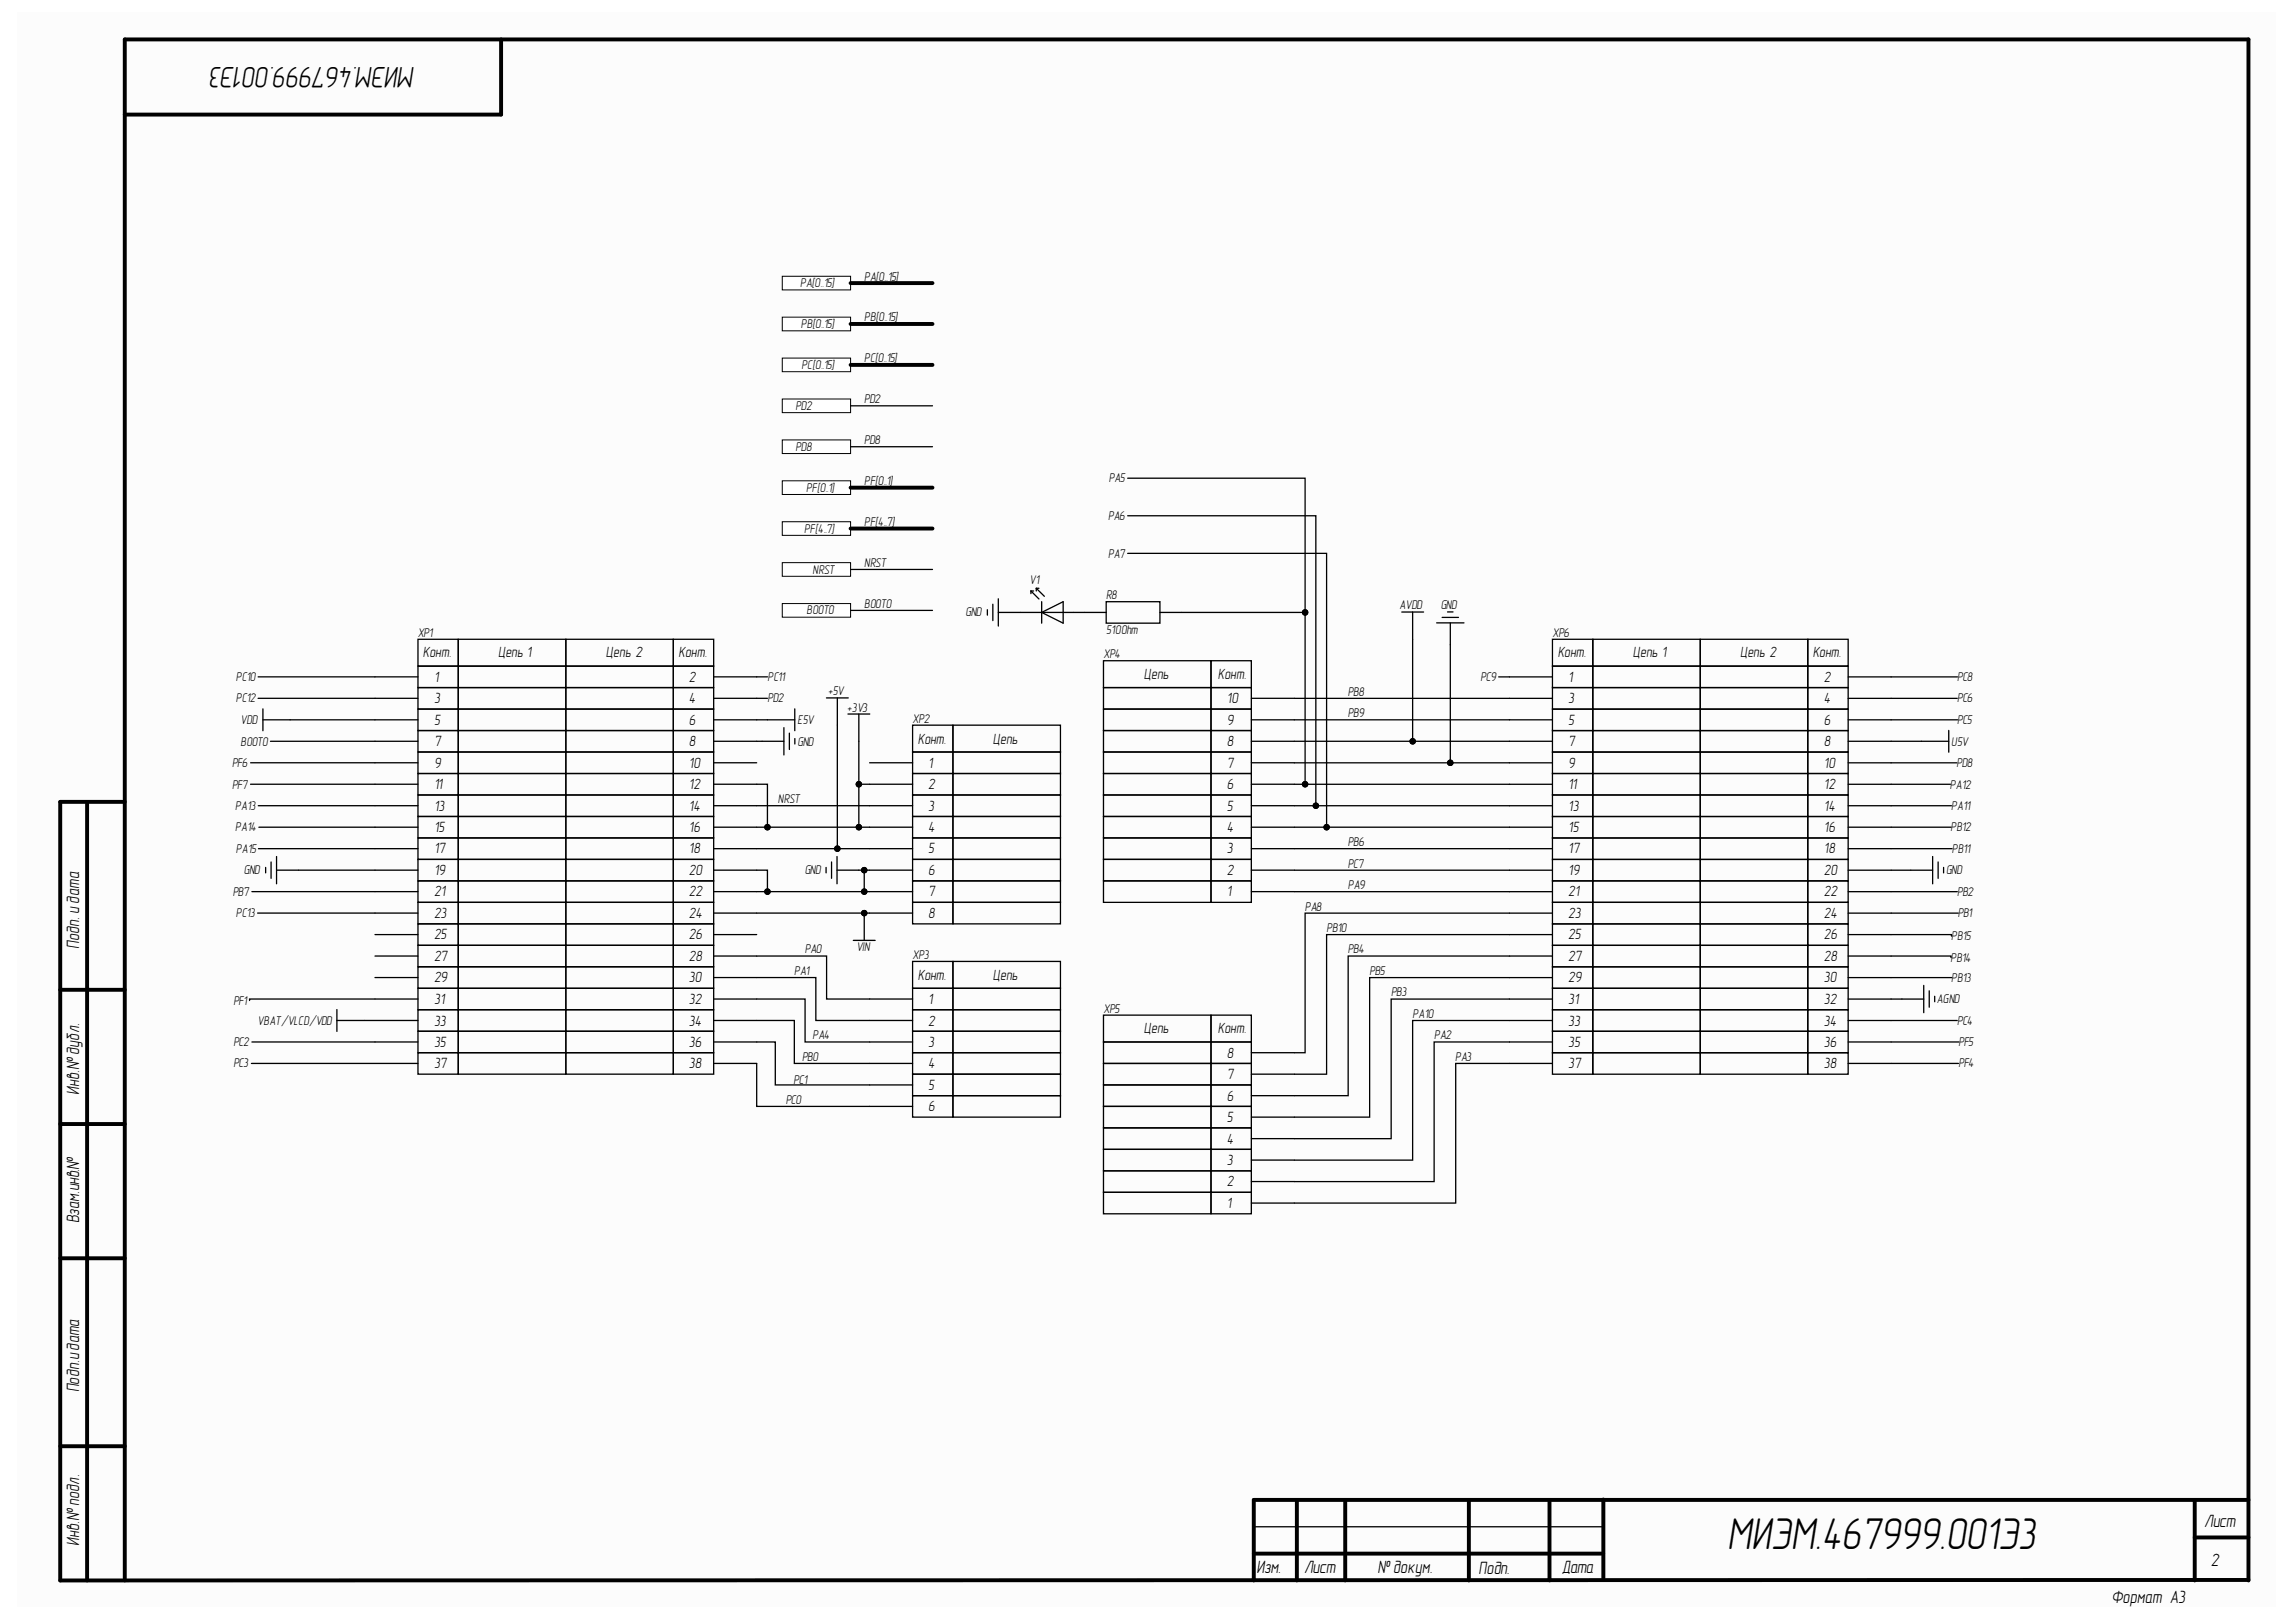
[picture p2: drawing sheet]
<svg xmlns="http://www.w3.org/2000/svg" width="297mm" height="210mm" viewBox="0 0 297 210" stroke-linecap="round" stroke-linejoin="round" font-family="sans-serif">
<defs><g id="words">
<text font-size="5.1" x="223.4" y="200.5">МИЭМ.467999.001Э3</text>
<text font-size="3.4" x="53.7" y="8.7" transform="rotate(-180 53.7 8.7)">МИЭМ.467999.001Э3</text>
<g font-size="2.1">
<text x="10.2" y="122.8" transform="rotate(-90 10.2 122.8)">Подп. и дата</text>
<text x="10.2" y="141.7" transform="rotate(-90 10.2 141.7)">Инв.№ дубл.</text>
<text x="10.2" y="158.3" transform="rotate(-90 10.2 158.3)">Взам.инв.№</text>
<text x="10.2" y="180.2" transform="rotate(-90 10.2 180.2)">Подп.и дата</text>
<text x="285.2" y="197.6">Лист</text>
<text x="10.2" y="200.1" transform="rotate(-90 10.2 200.1)">Инв.№ подл.</text>
<text x="162.5" y="203.5">Изм.</text>
<text x="168.7" y="203.5">Лист</text>
<text x="178.2" y="203.5">№ докум.</text>
<text x="191.3" y="203.7">Подп.</text>
<text x="202" y="203.5">Дата</text>
<text x="286" y="202.7">2</text>
<text x="273.2" y="207.5">Формат A3</text>
</g>
<g font-size="1.7">
<text x="54.7" y="85.1">Конт.</text>
<text x="56.2" y="88.2">1</text>
<text x="64.4" y="85.1">Цепь 1</text>
<text x="78.4" y="85.1">Цепь 2</text>
<text x="87.8" y="85.1">Конт.</text>
<text x="89.1" y="88.2">2</text>
<text x="148" y="87.9">Цепь</text>
<text x="157.6" y="87.9">Конт.</text>
<text x="201.5" y="85.1">Конт.</text>
<text x="202.9" y="88.2">1</text>
<text x="211.3" y="85.1">Цепь 1</text>
<text x="225.1" y="85.1">Цепь 2</text>
<text x="234.5" y="85.1">Конт.</text>
<text x="236" y="88.2">2</text>
<text x="56.2" y="91">3</text>
<text x="56.2" y="93.8">5</text>
<text x="89.1" y="91">4</text>
<text x="89.1" y="93.8">6</text>
<text x="158.7" y="91">10</text>
<text x="158.7" y="93.8">9</text>
<text x="202.9" y="91">3</text>
<text x="202.9" y="93.8">5</text>
<text x="236" y="91">4</text>
<text x="236" y="93.8">6</text>
<text x="56.2" y="96.6">7</text>
<text x="56.2" y="99.4">9</text>
<text x="89.1" y="96.6">8</text>
<text x="89.1" y="99.4">10</text>
<text x="118.7" y="96.2">Конт.</text>
<text x="120.1" y="99.4">1</text>
<text x="128.5" y="96.2">Цепь</text>
<text x="158.7" y="96.6">8</text>
<text x="158.7" y="99.4">7</text>
<text x="202.9" y="96.6">7</text>
<text x="202.9" y="99.4">9</text>
<text x="236" y="96.6">8</text>
<text x="236" y="99.4">10</text>
<text x="56.2" y="102.1">11</text>
<text x="56.2" y="104.9">13</text>
<text x="56.2" y="107.7">15</text>
<text x="89.1" y="102.1">12</text>
<text x="89.1" y="104.9">14</text>
<text x="89.1" y="107.7">16</text>
<text x="120.1" y="102.1">2</text>
<text x="120.1" y="104.9">3</text>
<text x="120.1" y="107.7">4</text>
<text x="158.7" y="102.1">6</text>
<text x="158.7" y="104.9">5</text>
<text x="158.7" y="107.7">4</text>
<text x="202.9" y="102.1">11</text>
<text x="202.9" y="104.9">13</text>
<text x="202.9" y="107.7">15</text>
<text x="236" y="102.1">12</text>
<text x="236" y="104.9">14</text>
<text x="236" y="107.7">16</text>
<text x="56.2" y="110.4">17</text>
<text x="56.2" y="113.2">19</text>
<text x="89.1" y="110.4">18</text>
<text x="89.1" y="113.2">20</text>
<text x="120.1" y="110.4">5</text>
<text x="120.1" y="113.2">6</text>
<text x="158.7" y="110.4">3</text>
<text x="158.7" y="113.2">2</text>
<text x="202.9" y="110.4">17</text>
<text x="202.9" y="113.2">19</text>
<text x="236" y="110.4">18</text>
<text x="236" y="113.2">20</text>
<text x="56.2" y="116">21</text>
<text x="56.2" y="118.8">23</text>
<text x="89.1" y="116">22</text>
<text x="89.1" y="118.8">24</text>
<text x="120.1" y="116">7</text>
<text x="120.1" y="118.8">8</text>
<text x="158.7" y="116">1</text>
<text x="202.9" y="116">21</text>
<text x="202.9" y="118.8">23</text>
<text x="236" y="116">22</text>
<text x="236" y="118.8">24</text>
<text x="56.2" y="121.6">25</text>
<text x="56.2" y="124.4">27</text>
<text x="89.1" y="121.6">26</text>
<text x="89.1" y="124.4">28</text>
<text x="202.9" y="121.6">25</text>
<text x="202.9" y="124.4">27</text>
<text x="236" y="121.6">26</text>
<text x="236" y="124.4">28</text>
<text x="56.2" y="127.1">29</text>
<text x="56.2" y="129.9">31</text>
<text x="89.1" y="127.1">30</text>
<text x="89.1" y="129.9">32</text>
<text x="118.7" y="126.8">Конт.</text>
<text x="120.1" y="129.9">1</text>
<text x="128.5" y="126.8">Цепь</text>
<text x="202.9" y="127.1">29</text>
<text x="202.9" y="129.9">31</text>
<text x="236" y="127.1">30</text>
<text x="236" y="129.9">32</text>
<text x="56.2" y="132.7">33</text>
<text x="56.2" y="135.5">35</text>
<text x="89.1" y="132.7">34</text>
<text x="89.1" y="135.5">36</text>
<text x="120.1" y="132.7">2</text>
<text x="120.1" y="135.5">3</text>
<text x="148" y="133.7">Цепь</text>
<text x="157.6" y="133.7">Конт.</text>
<text x="158.7" y="136.9">8</text>
<text x="202.9" y="132.7">33</text>
<text x="202.9" y="135.5">35</text>
<text x="236" y="132.7">34</text>
<text x="236" y="135.5">36</text>
<text x="56.2" y="138.2">37</text>
<text x="89.1" y="138.2">38</text>
<text x="120.1" y="138.2">4</text>
<text x="120.1" y="141">5</text>
<text x="120.1" y="143.8">6</text>
<text x="158.7" y="139.6">7</text>
<text x="158.7" y="142.4">6</text>
<text x="202.9" y="138.2">37</text>
<text x="236" y="138.2">38</text>
<text x="158.7" y="145.2">5</text>
<text x="158.7" y="148">4</text>
<text x="158.7" y="150.7">3</text>
<text x="158.7" y="153.5">2</text>
<text x="158.7" y="156.3">1</text>
</g>
<g font-size="1.5">
<text x="103.5" y="37.2">PA[0..15]</text>
<text x="111.8" y="36.3">PA[0..15]</text>
<text x="111.8" y="41.6">PB[0..15]</text>
<text x="103.6" y="42.5">PB[0..15]</text>
<text x="103.7" y="47.7">PC[0..15]</text>
<text x="111.8" y="46.9">PC[0..15]</text>
<text x="102.9" y="53.1">PD2</text>
<text x="111.8" y="52.2">PD2</text>
<text x="102.9" y="58.4">PD8</text>
<text x="111.8" y="57.4">PD8</text>
<text x="104.3" y="63.6">PF[0..1]</text>
<text x="111.8" y="62.8">PF[0..1]</text>
<text x="143.4" y="62.4">PA5</text>
<text x="104" y="68.9">PF[4..7]</text>
<text x="111.8" y="68.1">PF[4..7]</text>
<text x="143.3" y="67.2">PA6</text>
<text x="105.1" y="74.3">NRST</text>
<text x="111.8" y="73.3">NRST</text>
<text x="133.2" y="75.6">V1</text>
<text x="143.1" y="77.6">R8</text>
<text x="143.3" y="72.1">PA7</text>
<text x="54" y="82.4">XP1</text>
<text x="104.4" y="79.5">BOOT0</text>
<text x="111.8" y="78.7">BOOT0</text>
<text x="124.9" y="79.8">GND</text>
<text x="143.1" y="82">510Ohm</text>
<text x="181.1" y="78.8">AVDD</text>
<text x="186.4" y="78.8">GND</text>
<text x="200.9" y="82.4">XP6</text>
<text x="30.5" y="88.1">PC10</text>
<text x="99.3" y="88.1">PC11</text>
<text x="107.2" y="90">+5V</text>
<text x="142.8" y="85.2">XP4</text>
<text x="191.6" y="88.1">PC9</text>
<text x="253.2" y="88.1">PC8</text>
<text x="30.5" y="90.9">PC12</text>
<text x="31.1" y="93.7">VDD</text>
<text x="99.3" y="90.9">PD2</text>
<text x="103.2" y="93.7">E5V</text>
<text x="109.6" y="92.1">+3V3</text>
<text x="118.1" y="93.5">XP2</text>
<text x="174.4" y="90.1">PB8</text>
<text x="174.4" y="92.8">PB9</text>
<text x="253.2" y="90.9">PC6</text>
<text x="253.2" y="93.7">PC5</text>
<text x="30" y="99.3">PF6</text>
<text x="31.1" y="96.5">BOOT0</text>
<text x="103.2" y="96.5">GND</text>
<text x="252.4" y="96.5">U5V</text>
<text x="253.1" y="99.3">PD8</text>
<text x="30" y="102.1">PF7</text>
<text x="30.4" y="104.8">PA13</text>
<text x="30.4" y="107.5">PA14</text>
<text x="100.6" y="103.9">NRST</text>
<text x="252.3" y="102.1">PA12</text>
<text x="252.4" y="107.5">PB12</text>
<text x="252.4" y="104.8">PA11</text>
<text x="30.5" y="110.3">PA15</text>
<text x="31.5" y="113.1">GND</text>
<text x="104.1" y="113.1">GND</text>
<text x="174.4" y="112.3">PC7</text>
<text x="174.4" y="109.5">PB6</text>
<text x="251.8" y="113.1">GND</text>
<text x="252.5" y="110.3">PB11</text>
<text x="30.1" y="115.9">PB7</text>
<text x="30.5" y="118.7">PC13</text>
<text x="168.8" y="117.9">PA8</text>
<text x="174.4" y="115.1">PA9</text>
<text x="253.2" y="115.9">PB2</text>
<text x="253.3" y="118.7">PB1</text>
<text x="104.1" y="123.3">PA0</text>
<text x="110.8" y="123.1">VIN</text>
<text x="118.1" y="124.1">XP3</text>
<text x="171.6" y="120.6">PB10</text>
<text x="174.4" y="123.3">PB4</text>
<text x="252.4" y="124.4">PB14</text>
<text x="252.4" y="121.7">PB15</text>
<text x="30.2" y="130">PF1</text>
<text x="102.8" y="126.1">PA1</text>
<text x="142.8" y="131">XP5</text>
<text x="177.2" y="126.1">PB5</text>
<text x="180" y="128.9">PB3</text>
<text x="182.8" y="131.7">PA10</text>
<text x="250.6" y="129.8">AGND</text>
<text x="252.4" y="127.1">PB13</text>
<text x="30.2" y="135.3">PC2</text>
<text x="33.3" y="132.6">VBAT/VLCD/VDD</text>
<text x="103.8" y="137.3">PB0</text>
<text x="105.1" y="134.5">PA4</text>
<text x="185.5" y="134.5">PA2</text>
<text x="188.3" y="137.3">PA3</text>
<text x="253.2" y="132.6">PC4</text>
<text x="253.4" y="135.3">PF5</text>
<text x="30.2" y="138.1">PC3</text>
<text x="101.7" y="142.9">PC0</text>
<text x="102.7" y="140.2">PC1</text>
<text x="253.4" y="138.1">PF4</text>
</g>
</g></defs>
<g fill="#fffcf8">
<path d="M2.2 1.6h292.2v206.4h-292.2z" fill-rule="evenodd"/>
<path d="M2.2 1.6h292.2v206.4h-292.2z" fill-rule="evenodd"/>
</g>
<g fill="none" stroke="#000" stroke-width=".51">
<path d="M64.8 5.1v9.7h-48.7M7.8 103.8v100.7h283.1M7.8 103.8h8.3M11.3 103.8v100.7M7.8 128.1h8.3M7.8 145.5h8.3M7.8 162.8h8.3M7.8 187.2h8.3M167.8 194.1v10.4M174 194.1v10.4M190 194.1v10.4M200.5 194.1v10.4"/>
<path d="M207.4 194.1v10.4M283.9 194.1v10.4M283.9 199h7M290.9 194.1h-128.7v10.4M16.1 204.5v-199.4h274.8v199.4M162.2 201.1h45.2"/>
</g>
<g fill="none" stroke="#000" stroke-width=".17">
<path d="M127.7 78.9v.7M128.4 78.2v2.1M129.2 79.3h2.8M129.2 77.5v3.5M133.4 79.3h5.5M133.4 76.5l1 1M133.4 76.5v.3M133.4 76.5h.3M134.1 76.1l1 1.1M134.1 76.1v.4M134.1 76.1h.3M134.8 79.3l2.7-1.4v2.7z"/>
<path d="M134.8 77.9v2.7M140.3 79.3h2.8M143.1 77.9h7v2.7h-7zM150.1 79.3h2.7M181.4 79.2h2.8M182.8 79.2v3.5M186.6 79.9h2.1M187.3 79.2h.7M34 93.2h3.5M34 91.7v2.9M48.5 87.6h5.6M48.5 90.4h5.6"/>
<path d="M48.5 93.2h5.6M48.5 95.9h5.6M48.5 98.7h5.6M54.1 82.7h5.2v3.5h-5.2zM54.1 86.2h5.2v2.8h-5.2zM54.1 89h5.2v2.8h-5.2zM54.1 91.8h5.2v2.7h-5.2zM54.1 94.5h5.2v2.8h-5.2zM54.1 97.3h5.2v2.8h-5.2zM59.3 82.7h13.9v3.5h-13.9zM59.3 86.2h13.9v2.8h-13.9zM59.3 89h13.9v2.8h-13.9z"/>
<path d="M59.3 91.8h13.9v2.7h-13.9zM59.3 94.5h13.9v2.8h-13.9zM59.3 97.3h13.9v2.8h-13.9zM73.2 86.2h13.9v2.8h-13.9zM73.2 89h13.9v2.8h-13.9zM73.2 91.8h13.9v2.7h-13.9zM73.2 94.5h13.9v2.8h-13.9zM73.2 97.3h13.9v2.8h-13.9zM73.2 82.7h13.9v3.5h-13.9zM87.1 86.2h5.2v2.8h-5.2zM87.1 89h5.2v2.8h-5.2zM87.1 91.8h5.2v2.7h-5.2z"/>
<path d="M87.1 94.5h5.2v2.8h-5.2zM87.1 97.3h5.2v2.8h-5.2zM87.1 82.7h5.2v3.5h-5.2zM92.3 87.6h5.6M92.3 90.4h5.6M92.3 93.2h5.6M92.3 95.9h5.6M92.3 98.7h5.6M98.6 95.9h2.8M99.3 93.2h3.5M101.4 94.2v3.5M102.1 94.9v2.1"/>
<path d="M102.8 91.7v2.9M102.8 95.6v.7M106.9 90.3h2.8M108.3 90.3v3.5M109.7 92.4h2.8M111.1 92.4v3.5M112.5 98.7h5.6M118.1 93.8h5.2v3.5h-5.2zM118.1 97.3h5.2v2.8h-5.2zM123.3 93.8h13.9v3.5h-13.9zM123.3 97.3h13.9v2.8h-13.9zM142.8 85.5h13.9v3.5h-13.9z"/>
<path d="M142.8 89h13.9v2.8h-13.9zM142.8 91.8h13.9v2.7h-13.9zM142.8 94.5h13.9v2.8h-13.9zM142.8 97.3h13.9v2.8h-13.9zM156.7 85.5h5.2v3.5h-5.2zM156.7 89h5.2v2.8h-5.2zM156.7 91.8h5.2v2.7h-5.2zM156.7 94.5h5.2v2.8h-5.2zM156.7 97.3h5.2v2.8h-5.2zM161.9 90.4h5.6M161.9 93.2h5.6M161.9 95.9h5.6"/>
<path d="M161.9 98.7h5.6M185.9 80.6h3.5M187.6 80.6v2.8M195.3 87.6h5.5M195.3 90.4h5.5M195.3 93.2h5.5M195.3 95.9h5.5M195.3 98.7h5.5M200.8 82.7h5.3v3.5h-5.3zM200.8 86.2h5.3v2.8h-5.3zM200.8 89h5.3v2.8h-5.3zM200.8 91.8h5.3v2.7h-5.3z"/>
<path d="M200.8 94.5h5.3v2.8h-5.3zM200.8 97.3h5.3v2.8h-5.3zM206.1 82.7h13.9v3.5h-13.9zM206.1 86.2h13.9v2.8h-13.9zM206.1 89h13.9v2.8h-13.9zM206.1 91.8h13.9v2.7h-13.9zM206.1 94.5h13.9v2.8h-13.9zM206.1 97.3h13.9v2.8h-13.9zM220 86.2h13.9v2.8h-13.9zM220 89h13.9v2.8h-13.9zM220 91.8h13.9v2.7h-13.9zM220 94.5h13.9v2.8h-13.9z"/>
<path d="M220 97.3h13.9v2.8h-13.9zM220 82.7h13.9v3.5h-13.9zM233.9 86.2h5.2v2.8h-5.2zM233.9 89h5.2v2.8h-5.2zM233.9 91.8h5.2v2.7h-5.2zM233.9 94.5h5.2v2.8h-5.2zM233.9 97.3h5.2v2.8h-5.2zM233.9 82.7h5.2v3.5h-5.2zM239.1 87.6h5.6M239.1 90.4h5.6M239.1 93.2h5.6M239.1 95.9h5.6"/>
<path d="M239.1 98.7h5.6M248.6 95.9h3.5M252.1 94.5v2.8M34.4 112.3v.7M35.1 111.5v2.2M35.8 112.6h2.8M35.8 110.8v3.6M48.5 101.5h5.6M48.5 104.3h5.6M48.5 107h5.6M48.5 109.8h5.6M48.5 112.6h5.6"/>
<path d="M48.5 115.4h5.6M48.5 118.2h5.6M54.1 100.1h5.2v2.8h-5.2zM54.1 102.9h5.2v2.8h-5.2zM54.1 105.7h5.2v2.7h-5.2zM54.1 108.4h5.2v2.8h-5.2zM54.1 111.2h5.2v2.8h-5.2zM54.1 114h5.2v2.8h-5.2zM54.1 116.8h5.2v2.8h-5.2zM54.1 119.6h5.2v2.7h-5.2zM59.3 100.1h13.9v2.8h-13.9zM59.3 102.9h13.9v2.8h-13.9z"/>
<path d="M59.3 105.7h13.9v2.7h-13.9zM59.3 108.4h13.9v2.8h-13.9zM59.3 111.2h13.9v2.8h-13.9zM59.3 114h13.9v2.8h-13.9zM59.3 116.8h13.9v2.8h-13.9zM59.3 119.6h13.9v2.7h-13.9zM73.2 100.1h13.9v2.8h-13.9zM73.2 102.9h13.9v2.8h-13.9zM73.2 105.7h13.9v2.7h-13.9zM73.2 108.4h13.9v2.8h-13.9zM73.2 111.2h13.9v2.8h-13.9zM73.2 114h13.9v2.8h-13.9z"/>
<path d="M73.2 116.8h13.9v2.8h-13.9zM73.2 119.6h13.9v2.7h-13.9zM87.1 100.1h5.2v2.8h-5.2zM87.1 102.9h5.2v2.8h-5.2zM87.1 105.7h5.2v2.7h-5.2zM87.1 108.4h5.2v2.8h-5.2zM87.1 111.2h5.2v2.8h-5.2zM87.1 114h5.2v2.8h-5.2zM87.1 116.8h5.2v2.8h-5.2zM87.1 119.6h5.2v2.7h-5.2zM92.3 101.5h5.6M92.3 104.3h5.6"/>
<path d="M92.3 107h5.6M92.3 109.8h5.6M92.3 112.6h5.6M92.3 115.4h5.6M92.3 118.2h5.6M106.9 112.3v.7M107.6 111.5v2.2M108.3 112.6h2.8M108.3 110.8v3.6M111.8 118.2v3.5M112.5 101.5h5.6M112.5 104.3h5.6"/>
<path d="M112.5 107h5.6M112.5 109.8h5.6M112.5 112.6h5.6M112.5 115.4h5.6M112.5 118.2h5.6M118.1 100.1h5.2v2.8h-5.2zM118.1 102.9h5.2v2.8h-5.2zM118.1 105.7h5.2v2.7h-5.2zM118.1 108.4h5.2v2.8h-5.2zM118.1 111.2h5.2v2.8h-5.2zM118.1 114h5.2v2.8h-5.2zM118.1 116.8h5.2v2.8h-5.2z"/>
<path d="M123.3 100.1h13.9v2.8h-13.9zM123.3 102.9h13.9v2.8h-13.9zM123.3 105.7h13.9v2.7h-13.9zM123.3 108.4h13.9v2.8h-13.9zM123.3 111.2h13.9v2.8h-13.9zM123.3 114h13.9v2.8h-13.9zM123.3 116.8h13.9v2.8h-13.9zM142.8 100.1h13.9v2.8h-13.9zM142.8 102.9h13.9v2.8h-13.9zM142.8 105.7h13.9v2.7h-13.9zM142.8 108.4h13.9v2.8h-13.9zM142.8 111.2h13.9v2.8h-13.9z"/>
<path d="M142.8 114h13.9v2.8h-13.9zM156.7 100.1h5.2v2.8h-5.2zM156.7 102.9h5.2v2.8h-5.2zM156.7 105.7h5.2v2.7h-5.2zM156.7 108.4h5.2v2.8h-5.2zM156.7 111.2h5.2v2.8h-5.2zM156.7 114h5.2v2.8h-5.2zM161.9 101.5h5.6M161.9 104.3h5.6M161.9 107h5.6M161.9 109.8h5.6M161.9 112.6h5.6"/>
<path d="M161.9 115.4h5.6M195.3 101.5h5.5M195.3 104.3h5.5M195.3 107h5.5M195.3 109.8h5.5M195.3 112.6h5.5M195.3 115.4h5.5M195.3 118.2h5.5M200.8 100.1h5.3v2.8h-5.3zM200.8 102.9h5.3v2.8h-5.3zM200.8 105.7h5.3v2.7h-5.3zM200.8 108.4h5.3v2.8h-5.3z"/>
<path d="M200.8 111.2h5.3v2.8h-5.3zM200.8 114h5.3v2.8h-5.3zM200.8 116.8h5.3v2.8h-5.3zM200.8 119.6h5.3v2.7h-5.3zM206.1 100.1h13.9v2.8h-13.9zM206.1 102.9h13.9v2.8h-13.9zM206.1 105.7h13.9v2.7h-13.9zM206.1 108.4h13.9v2.8h-13.9zM206.1 111.2h13.9v2.8h-13.9zM206.1 114h13.9v2.8h-13.9zM206.1 116.8h13.9v2.8h-13.9zM206.1 119.6h13.9v2.7h-13.9z"/>
<path d="M220 100.1h13.9v2.8h-13.9zM220 102.9h13.9v2.8h-13.9zM220 105.7h13.9v2.7h-13.9zM220 108.4h13.9v2.8h-13.9zM220 111.2h13.9v2.8h-13.9zM220 114h13.9v2.8h-13.9zM220 116.8h13.9v2.8h-13.9zM220 119.6h13.9v2.7h-13.9zM233.9 100.1h5.2v2.8h-5.2zM233.9 102.9h5.2v2.8h-5.2zM233.9 105.7h5.2v2.7h-5.2zM233.9 108.4h5.2v2.8h-5.2z"/>
<path d="M233.9 111.2h5.2v2.8h-5.2zM233.9 114h5.2v2.8h-5.2zM233.9 116.8h5.2v2.8h-5.2zM233.9 119.6h5.2v2.7h-5.2zM239.1 101.5h5.6M239.1 104.3h5.6M239.1 107h5.6M239.1 109.8h5.6M239.1 112.6h5.6M239.1 115.4h5.6M239.1 118.2h5.6M247.2 112.6h2.8"/>
<path d="M250 110.8v3.6M250.7 111.5v2.2M251.4 112.3v.7M43.6 132.1h3.5M43.6 130.7v2.8M48.5 120.9h5.6M48.5 123.7h5.6M48.5 126.5h5.6M48.5 129.3h5.6M48.5 132.1h5.6M48.5 134.8h5.6M48.5 137.6h5.6"/>
<path d="M54.1 122.3h5.2v2.8h-5.2zM54.1 125.1h5.2v2.8h-5.2zM54.1 127.9h5.2v2.8h-5.2zM54.1 130.7h5.2v2.8h-5.2zM54.1 133.5h5.2v2.7h-5.2zM54.1 136.2h5.2v2.8h-5.2zM59.3 122.3h13.9v2.8h-13.9zM59.3 125.1h13.9v2.8h-13.9zM59.3 127.9h13.9v2.8h-13.9zM59.3 130.7h13.9v2.8h-13.9zM59.3 133.5h13.9v2.7h-13.9zM59.3 136.2h13.9v2.8h-13.9z"/>
<path d="M73.2 122.3h13.9v2.8h-13.9zM73.2 125.1h13.9v2.8h-13.9zM73.2 127.9h13.9v2.8h-13.9zM73.2 130.7h13.9v2.8h-13.9zM73.2 133.5h13.9v2.7h-13.9zM73.2 136.2h13.9v2.8h-13.9zM87.1 122.3h5.2v2.8h-5.2zM87.1 125.1h5.2v2.8h-5.2zM87.1 127.9h5.2v2.8h-5.2zM87.1 130.7h5.2v2.8h-5.2zM87.1 133.5h5.2v2.7h-5.2zM87.1 136.2h5.2v2.8h-5.2z"/>
<path d="M92.3 120.9h5.6M92.3 123.7h5.6M92.3 126.5h5.6M92.3 129.3h5.6M92.3 132.1h5.6M92.3 134.8h5.6M92.3 137.6h5.6M110.4 121.7h2.8M112.5 129.3h5.6M112.5 132.1h5.6M112.5 134.8h5.6M112.5 137.6h5.6"/>
<path d="M118.1 124.4h5.2v3.5h-5.2zM118.1 127.9h5.2v2.8h-5.2zM118.1 130.7h5.2v2.8h-5.2zM118.1 133.5h5.2v2.7h-5.2zM118.1 136.2h5.2v2.8h-5.2zM118.1 139h5.2v2.8h-5.2zM123.3 124.4h13.9v3.5h-13.9zM123.3 127.9h13.9v2.8h-13.9zM123.3 130.7h13.9v2.8h-13.9zM123.3 133.5h13.9v2.7h-13.9zM123.3 136.2h13.9v2.8h-13.9zM123.3 139h13.9v2.8h-13.9z"/>
<path d="M142.8 131.4h13.9v3.4h-13.9zM142.8 134.8h13.9v2.8h-13.9zM142.8 137.6h13.9v2.8h-13.9zM156.7 131.4h5.2v3.4h-5.2zM156.7 134.8h5.2v2.8h-5.2zM156.7 137.6h5.2v2.8h-5.2zM161.9 136.2h5.6M161.9 139h5.6M195.3 120.9h5.5M195.3 123.7h5.5M195.3 129.3h5.5M195.3 132.1h5.5"/>
<path d="M195.3 134.8h5.5M195.3 137.6h5.5M195.3 126.5h5.5M200.8 122.3h5.3v2.8h-5.3zM200.8 125.1h5.3v2.8h-5.3zM200.8 127.9h5.3v2.8h-5.3zM200.8 130.7h5.3v2.8h-5.3zM200.8 133.5h5.3v2.7h-5.3zM200.8 136.2h5.3v2.8h-5.3zM206.1 122.3h13.9v2.8h-13.9zM206.1 125.1h13.9v2.8h-13.9zM206.1 127.9h13.9v2.8h-13.9z"/>
<path d="M206.1 130.7h13.9v2.8h-13.9zM206.1 133.5h13.9v2.7h-13.9zM206.1 136.2h13.9v2.8h-13.9zM220 122.3h13.9v2.8h-13.9zM220 125.1h13.9v2.8h-13.9zM220 127.9h13.9v2.8h-13.9zM220 130.7h13.9v2.8h-13.9zM220 133.5h13.9v2.7h-13.9zM220 136.2h13.9v2.8h-13.9zM233.9 122.3h5.2v2.8h-5.2zM233.9 125.1h5.2v2.8h-5.2zM233.9 127.9h5.2v2.8h-5.2z"/>
<path d="M233.9 130.7h5.2v2.8h-5.2zM233.9 133.5h5.2v2.7h-5.2zM233.9 136.2h5.2v2.8h-5.2zM239.1 120.9h5.6M239.1 123.7h5.6M239.1 129.3h5.6M239.1 132.1h5.6M239.1 134.8h5.6M239.1 137.6h5.6M239.1 126.5h5.6M246.1 129.3h2.8M248.9 127.5v3.6"/>
<path d="M249.6 128.2v2.1M250.3 128.9v.7M112.5 140.4h5.6M112.5 143.2h5.6M118.1 141.8h5.2v2.8h-5.2zM123.3 141.8h13.9v2.8h-13.9zM142.8 140.4h13.9v2.8h-13.9zM142.8 143.2h13.9v2.8h-13.9zM142.8 146h13.9v2.7h-13.9zM142.8 148.7h13.9v2.8h-13.9zM142.8 151.5h13.9v2.8h-13.9zM142.8 154.3h13.9v2.8h-13.9z"/>
<path d="M156.7 140.4h5.2v2.8h-5.2zM156.7 143.2h5.2v2.8h-5.2zM156.7 146h5.2v2.7h-5.2zM156.7 148.7h5.2v2.8h-5.2zM156.7 151.5h5.2v2.8h-5.2zM156.7 154.3h5.2v2.8h-5.2zM161.9 141.8h5.6M161.9 144.6h5.6M161.9 147.4h5.6M161.9 150.1h5.6M161.9 152.9h5.6M161.9 155.7h5.6"/>
<path d="M162.2 197.6h45.2"/>
</g>
<circle cx="111.8" cy="118.2" r=".35" fill="#000"/>
<circle cx="111.8" cy="118.2" r=".35" fill="none" stroke="#000" stroke-width=".13"/>
<path d="M101.2 35.8h8.8v1.7h-8.8z" fill-rule="evenodd" fill="#fff"/>
<path d="M101.2 35.8h8.8v1.7h-8.8z" fill="none" stroke="#000" stroke-width=".13"/>
<path d="M101.2 41h8.8v1.8h-8.8z" fill-rule="evenodd" fill="#fff"/>
<path d="M101.2 41h8.8v1.8h-8.8z" fill="none" stroke="#000" stroke-width=".13"/>
<path d="M101.2 46.3h8.8v1.8h-8.8z" fill-rule="evenodd" fill="#fff"/>
<path d="M101.2 46.3h8.8v1.8h-8.8z" fill="none" stroke="#000" stroke-width=".13"/>
<path d="M101.2 51.6h8.8v1.8h-8.8z" fill-rule="evenodd" fill="#fff"/>
<path d="M101.2 51.6h8.8v1.8h-8.8z" fill="none" stroke="#000" stroke-width=".13"/>
<path d="M101.2 56.9h8.8v1.8h-8.8z" fill-rule="evenodd" fill="#fff"/>
<path d="M101.2 56.9h8.8v1.8h-8.8z" fill="none" stroke="#000" stroke-width=".13"/>
<path d="M101.2 62.2h8.8v1.8h-8.8z" fill-rule="evenodd" fill="#fff"/>
<path d="M101.2 62.2h8.8v1.8h-8.8z" fill="none" stroke="#000" stroke-width=".13"/>
<path d="M101.2 72.8h8.8v1.8h-8.8z" fill-rule="evenodd" fill="#fff"/>
<path d="M101.2 72.8h8.8v1.8h-8.8z" fill="none" stroke="#000" stroke-width=".13"/>
<path d="M101.2 78.1h8.8v1.8h-8.8z" fill-rule="evenodd" fill="#fff"/>
<path d="M101.2 78.1h8.8v1.8h-8.8z" fill="none" stroke="#000" stroke-width=".13"/>
<path d="M101.2 67.5h8.8v1.8h-8.8z" fill-rule="evenodd" fill="#fff"/>
<g fill="none" stroke="#000" stroke-width=".13">
<path d="M101.2 67.5h8.8v1.8h-8.8z"/>
<circle cx="168.8" cy="79.3" r=".35"/>
<circle cx="182.8" cy="95.9" r=".35"/>
<circle cx="187.6" cy="98.7" r=".35"/>
<circle cx="99.3" cy="107" r=".35"/>
<circle cx="99.3" cy="115.4" r=".35"/>
<circle cx="108.3" cy="109.8" r=".35"/>
<circle cx="111.1" cy="107" r=".35"/>
<circle cx="111.1" cy="101.5" r=".35"/>
<circle cx="111.8" cy="118.2" r=".35"/>
<circle cx="111.8" cy="112.6" r=".35"/>
<circle cx="111.8" cy="115.4" r=".35"/>
<circle cx="168.8" cy="101.5" r=".35"/>
<circle cx="170.2" cy="104.3" r=".35"/>
<circle cx="171.6" cy="107" r=".35"/>
</g>
<g fill="none" stroke="#000" stroke-width=".17">
<path d="M110 52.5h10.6M110 57.8h10.6M110 73.7h10.6M110 79h10.6M132 79.3h1.4M138.9 79.3h1.4M145.9 71.6h25.7v35.4M145.9 66.7h24.3v37.6M145.9 61.9h22.9v39.6M152.8 79.3h16M32.4 98.7h16.1M33.4 90.4h15.1"/>
<path d="M33.4 87.6h15.1M35 95.9h13.5M37.5 93.2h11M97.9 93.2h1.4M97.9 90.4h1.4M97.9 87.6h1.4M97.9 95.9h.7M108.3 93.8v16M111.1 95.9v11.1M167.5 90.4h27.8M167.5 93.2h27.8M167.5 95.9h27.8"/>
<path d="M167.5 98.7h27.8M182.8 82.7v13.2M187.6 83.4v15.3M193.9 87.6h1.4M244.7 87.6h8.5M244.7 90.4h8.5M244.7 93.2h8.6M244.7 95.9h3.9M244.7 98.7h8.5M32.4 101.5h16.1M32.6 115.4h15.9M33.3 118.2h15.2"/>
<path d="M33.4 104.3h15.1M33.4 109.8h15.1M33.5 107h15M38.6 112.6h9.9M97.9 118.2h14.6M97.9 112.6h1.4v2.8M97.9 101.5h1.4v5.5M97.9 115.4h14.6M97.9 109.8h14.6M97.9 107h14.6M97.9 104.3h14.6M111.1 112.6h1.4"/>
<path d="M111.1 101.5h1.4M111.8 112.6v2.8M167.5 115.4h27.8M167.5 112.6h27.8M167.5 109.8h27.8M167.5 107h27.8M167.5 101.5h27.8M167.5 104.3h27.8M195.3 118.2h-26.5v18h-1.3M244.7 104.3h7.8M244.7 107h7.7M244.7 109.8h7.8"/>
<path d="M244.7 112.6h2.5M244.7 101.5h7.6M244.7 115.4h8.5M244.7 118.2h8.7M32.5 137.6h16M32.6 134.8h15.9M47.1 132.1h1.4M48.5 129.3h-16.2v.2M97.9 132.1h4.9v5.5h9.7M97.9 129.3h6.3v5.5h8.3M97.9 126.5h7.6v5.6h7M97.9 123.7h9v5.6h5.6"/>
<path d="M97.9 137.6v5.6h14.6M97.9 134.8h2.4v5.6h12.2M195.3 120.9h-23.7v18.1h-4.1M195.3 123.7h-20.9v18.1h-6.9M195.3 126.5h-18.1v18.1h-9.7M195.3 129.3h-15.3v18.1h-12.5M195.3 132.1h-12.5v18h-15.3M195.3 134.8h-9.8v18.1h-18M195.3 137.6h-7v18.1h-20.8M244.7 129.3h1.4M244.7 120.9h7.8v.2M244.7 123.7h7.7v.2"/>
<path d="M244.7 126.5h7.8M244.7 132.1h8.5M244.7 134.8h8.7M244.7 137.6h8.7"/>
</g>
<g fill="#000">
<circle cx="168.8" cy="79.3" r=".35"/>
<circle cx="182.8" cy="95.9" r=".35"/>
<circle cx="187.6" cy="98.7" r=".35"/>
<circle cx="99.3" cy="107" r=".35"/>
<circle cx="99.3" cy="115.4" r=".35"/>
<circle cx="108.3" cy="109.8" r=".35"/>
<circle cx="111.1" cy="107" r=".35"/>
<circle cx="111.1" cy="101.5" r=".35"/>
<circle cx="111.8" cy="118.2" r=".35"/>
<circle cx="111.8" cy="112.6" r=".35"/>
<circle cx="111.8" cy="115.4" r=".35"/>
<circle cx="168.8" cy="101.5" r=".35"/>
<circle cx="170.2" cy="104.3" r=".35"/>
<circle cx="171.6" cy="107" r=".35"/>
</g>
<path d="M110 36.6h10.6M110 41.9h10.6M110 47.2h10.6M110 63.1h10.6M110 68.4h10.6" fill="none" stroke="#000" stroke-width=".51"/>
<use href="#words"/>
</svg>
